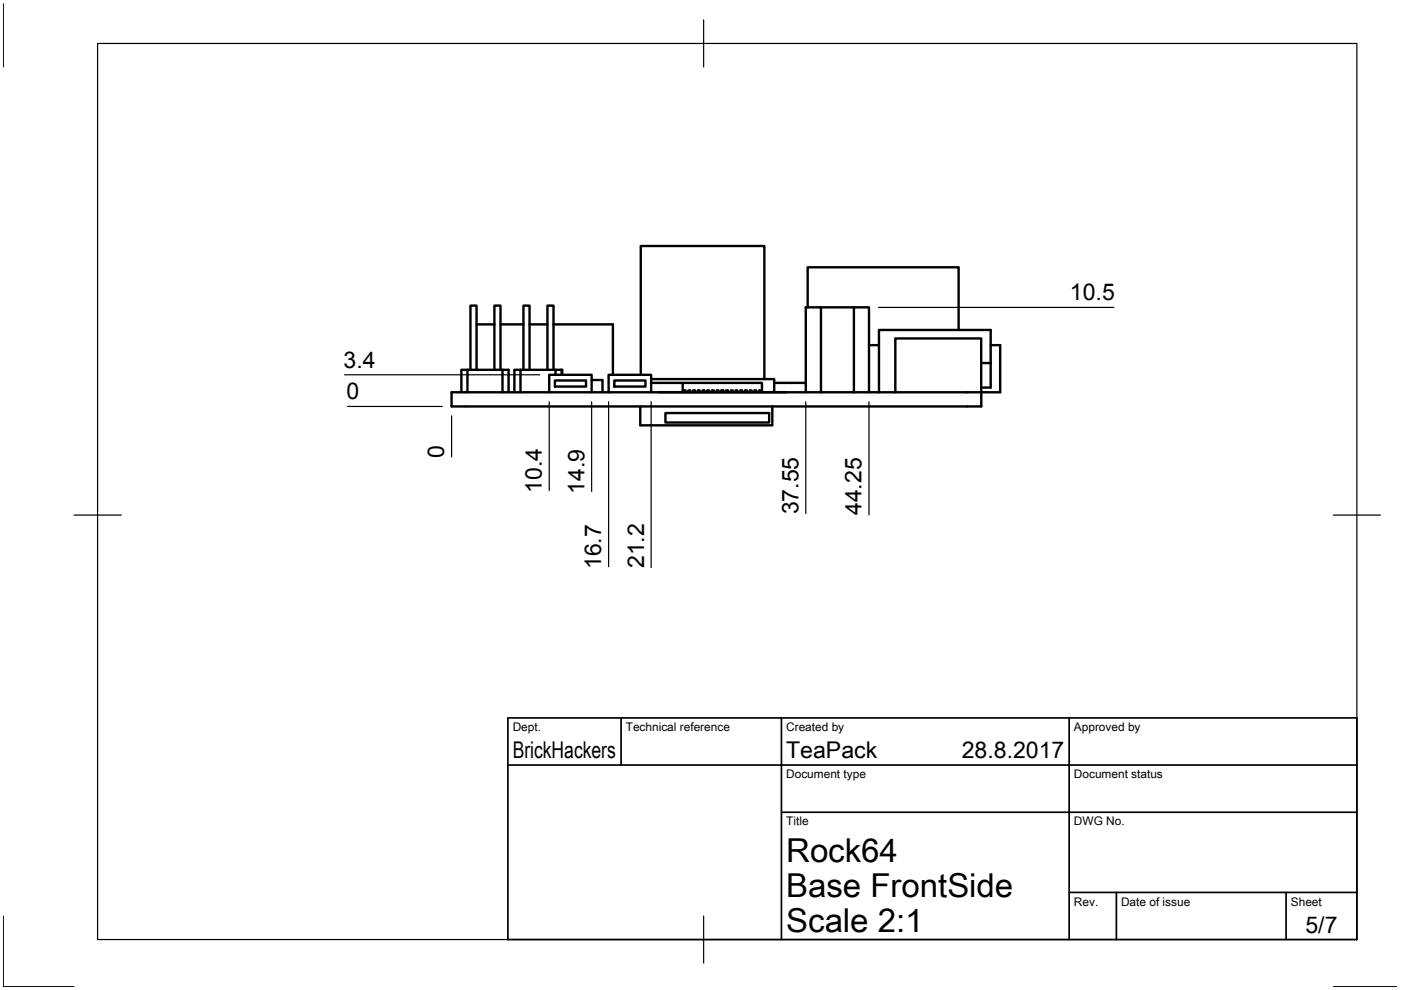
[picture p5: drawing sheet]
<svg xmlns="http://www.w3.org/2000/svg" width="297mm" height="210mm" viewBox="0 0 297 210" stroke-linecap="round" stroke-linejoin="round" font-family="sans-serif">
<defs><g id="words">
<g font-size="7">
<text x="166.7" y="182.7">Rock64</text>
<text x="166.7" y="190.2">Base FrontSide</text>
<text x="166.7" y="197.7">Scale 2:1</text>
</g>
<g font-size="4.9">
<text x="226.9" y="63.6">10.5</text>
<text x="72.8" y="77.9">3.4</text>
<text x="73.5" y="84.6">0</text>
<text x="94.2" y="97.1" transform="rotate(-90 94.2 97.1)">0</text>
<text x="114.9" y="104.5" transform="rotate(-90 114.9 104.5)">10.4</text>
<text x="123.9" y="104.7" transform="rotate(-90 123.9 104.7)">14.9</text>
<text x="169.3" y="109.1" transform="rotate(-90 169.3 109.1)">37.55</text>
<text x="182.7" y="109.2" transform="rotate(-90 182.7 109.2)">44.25</text>
<text x="127.5" y="120.7" transform="rotate(-90 127.5 120.7)">16.7</text>
<text x="136.6" y="120.5" transform="rotate(-90 136.6 120.5)">21.2</text>
<text x="108.7" y="160.7">BrickHackers</text>
<text x="166.7" y="160.7">TeaPack</text>
<text x="203.9" y="160.7">28.8.2017</text>
<text x="276.8" y="197.8">5/7</text>
</g>
<g font-size="2.5">
<text x="108.7" y="155">Dept.</text>
<text x="132.7" y="155">Technical reference</text>
<text x="166.7" y="155">Created by</text>
<text x="227.7" y="155">Approved by</text>
<text x="166.7" y="165">Document type</text>
<text x="227.7" y="165">Document status</text>
<text x="166.7" y="175">Title</text>
<text x="227.7" y="175">DWG No.</text>
<text x="227.7" y="192">Rev.</text>
<text x="237.7" y="192">Date of issue</text>
<text x="273.7" y="192">Sheet</text>
</g>
</g></defs>
<!-- layer: Visible -->
<g fill="none" stroke="#000" stroke-width=".51">
<path d="M99.1 78.4h-1.3v4.8M99.7 78.4v-13.6h1.3v13.6M101 68.8h3.8M104.8 78.4v-13.6h1.3v13.6M106.1 68.8h4.9M106.5 78.4h-7.4v4.8M110.3 78.4h7.5M111 78.4v-13.6h1.3v13.6M112.3 68.8h3.8M116.1 78.4v-13.6h1.3v13.6M117.4 68.8h12.5v10.7M119.1 78.4h.1v1.1"/>
<path d="M119.1 78.4h-1.3v1.1M119.1 78.4v1.1M135.9 79.5v-27.3h26.2v28.2M171.2 65.2v-8.5h32v13.3M174.1 65.2h6.9M184.2 73.2h2.2M208 77h2M210 77v5.2h-2M210 73.2h2.1v10h-4M210 77v-7h-23.6v13.2M106.5 83.2v-4.8h1.3v4.8M109.1 83.2v-4.8h1.2v4.8"/>
<path d="M116.4 83.2v-3.7h9v3.7M117.7 80.7h6.6v1.3h-6.6zM125.4 80.6h2.3v2.6M129 83.2v-3.7h9.1v3.7M130.2 80.7h6.6v1.3h-6.6zM135.7 86.2v4h28.1v-4M138.1 80.4h26.1v2.7M138.1 81.2h6.6M139.6 83.1l27.1 .1M139.6 83.1v.1M141.1 87.6h22v2h-22zM144.7 83.1v-1.9h16.9v1.9"/>
<path d="M145 83.1v-.3h.4v.3M146 83.1v-.3h.4v.3M146.9 83.1v-.3h.4v.3M147.9 83.1v-.3h.4v.3M149 83.1v-.3h.4v.3M150 83.1v-.3h.4v.3M150.9 83.1v-.3h.4v.3M151.9 83.1v-.3h.4v.3M153 83.1v-.3h.4v.3M154 83.1v-.3h.4v.3M154.9 83.1v-.3h.4v.3M155.9 83.1v-.3h.4v.3"/>
<path d="M157 83.1v-.3h.4v.3M158 83.1v-.3h.4v.3M158.9 83.1v-.3h.4v.3M159.9 83.1v-.3h.4v.3M161 83.1v-.3h.3v.3M164.2 81.2h6.6M170.8 83.2v-18h3.3v18M174.1 83.2h-78.4v3h112.4v-3M174.1 83.2h34M181 83.2v-18h3.2v18M189.8 83.2v-11.4h18.2v11.4"/>
</g>
<!-- layer: Border -->
<path d="M.7 .8v13.4M20.7 9.2h267v190h-267zM149.2 4.2v10M15.7 109.2h10M282.7 109.2h10M.7 194.2v15h15M149.2 194.2v10M282.7 209.2h13.4" fill="none" stroke="#000" stroke-width=".25"/>
<!-- layer: TitleBlock -->
<path d="M107.7 152.2h180v47h-180zM131.7 152.2v10M165.7 152.2v47M226.7 152.2v47M107.7 162.2h180M165.7 172.2h122M226.7 189.2h61M236.7 189.2v10M272.7 189.2v10" fill="none" stroke="#000" stroke-width=".36"/>
<!-- layer: Dimensions -->
<path d="M73.1 79.5h41.4M186.3 65.2h49.9M73.7 86.2h20.1M95.7 88.2v8.7M116.4 85.2v18.8M125.4 85.2v19M129 85.2v34.9M138.1 85.2v35.1M170.8 85.2v23.7M184.2 85.2v24" fill="none" stroke="#000" stroke-width=".25"/>
<use href="#words"/>
</svg>
